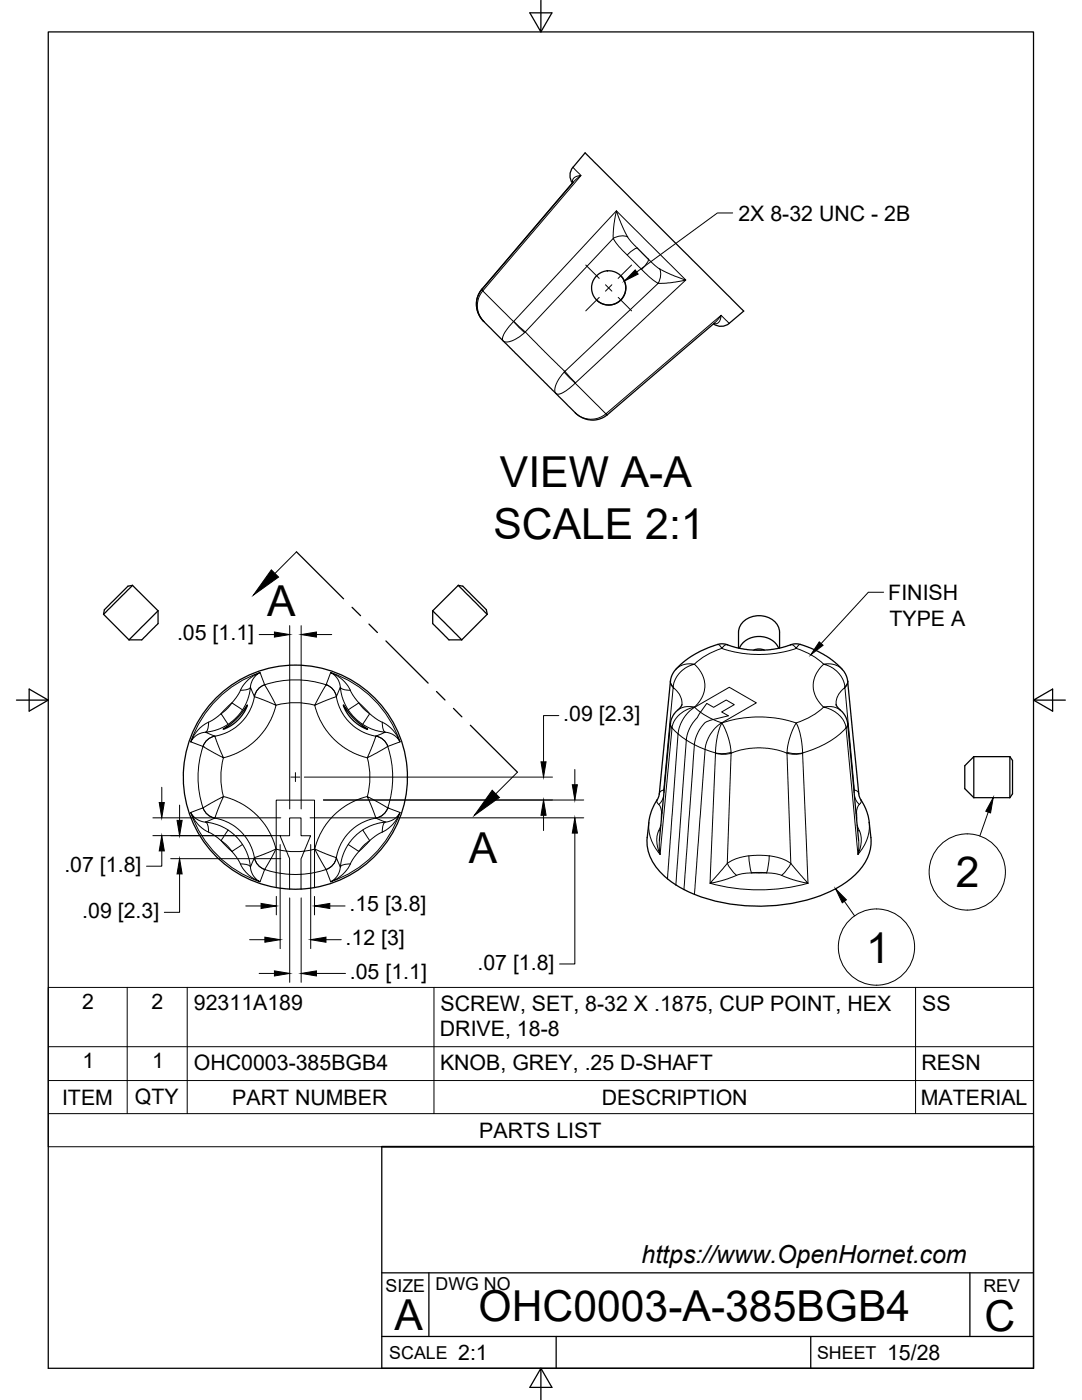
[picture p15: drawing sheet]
<svg xmlns="http://www.w3.org/2000/svg" width="216mm" height="279mm" viewBox="0 0 216 279" stroke-linecap="round" stroke-linejoin="round" font-family="sans-serif">
<defs><g id="words">
<g font-size="8.5">
<text x="99.8" y="97.2">VIEW A-A</text>
<text x="98.5" y="107.5">SCALE 2:1</text>
<text x="53.3" y="123">A</text>
<text x="93.6" y="172.2">A</text>
<text x="190.7" y="177.1">2</text>
<text x="172.8" y="192.1">1</text>
<text x="95.5" y="263.7">OHC0003-A-385BGB4</text>
<text x="78.7" y="265.3">A</text>
<text x="196.5" y="265.7">C</text>
</g>
<text font-size="5" x="128" y="252.1">https://www.OpenHornet.com</text>
<g font-size="4.3">
<text x="147.3" y="44">2X 8-32 UNC - 2B</text>
<text x="177.2" y="119.8">FINISH</text>
<text x="177.5" y="124.8">TYPE A</text>
<text x="35.3" y="127.7">.05 [1.1]</text>
<text x="112.4" y="143.9">.09 [2.3]</text>
<text x="12.8" y="174">.07 [1.8]</text>
<text x="16.4" y="183.2">.09 [2.3]</text>
<text x="69.7" y="181.9">.15 [3.8]</text>
<text x="69" y="188.6">.12 [3]</text>
<text x="69.8" y="195.4">.05 [1.1]</text>
<text x="95.3" y="193.5">.07 [1.8]</text>
<text x="16.4" y="201.4">2</text>
<text x="30.2" y="201.4">2</text>
<text x="38.7" y="201.6">92311A189</text>
<text x="87.9" y="201.7">SCREW, SET, 8-32 X .1875, CUP POINT, HEX</text>
<text x="184" y="201.7">SS</text>
<text x="87.8" y="206.8">DRIVE, 18-8</text>
<text x="16.5" y="213.2">1</text>
<text x="30.4" y="213.2">1</text>
<text x="38.7" y="213.5">OHC0003-385BGB4</text>
<text x="87.8" y="213.5">KNOB, GREY, .25 D-SHAFT</text>
<text x="183.9" y="213.5">RESN</text>
<text x="12.4" y="220.5">ITEM</text>
<text x="26.9" y="220.4">QTY</text>
<text x="46.3" y="220.5">PART NUMBER</text>
<text x="120.1" y="220.5">DESCRIPTION</text>
<text x="183.7" y="220.5">MATERIAL</text>
<text x="95.6" y="227.1">PARTS LIST</text>
<text x="91.4" y="271.4">2:1</text>
<text x="177" y="271.4">15/28</text>
</g>
<g font-size="3.5">
<text x="76.9" y="257.8">SIZE</text>
<text x="86.9" y="257.4">DWG NO</text>
<text x="196.2" y="257.8">REV</text>
<text x="77.7" y="271.2">SCALE</text>
<text x="163" y="271.2">SHEET</text>
</g>
</g></defs>
<!-- layer: Visible -->
<g fill="none" stroke="#000" stroke-width=".25">
<path d="M114.2 36.5l-18.1 21.2M114.3 33.4l2.5-2.9 31.6 31.6-2.9 2.4a2.53 2.53 0 0 1-3.1 .1M114.3 33.4a2.55 2.55 0 0 0-.1 3.1M114.4 36.4l-18.3 21.5M96.1 57.8l-.9 1.7-.1 1.5 .4 1.7 1 1.5M96.1 57.9l-.7 1-.3 1.4 .1 1.7 .5 1.1 .7 1 8.7 8.7 10.4 10.2 1.6 .7 1.4 .1 1.6-.4 1-.6M96.1 57.7v.1M123.9 55l.7 1.1 .3 1-.2 1.3-.6 1.2-1 .9-1.6 .4-1.3-.3-1.2-.7M127.2 49.6l2.1 2.1M142.5 64.5l-21.4 18.3M26.4 116.8l-5.7 5.8M26.4 116.8l-.9 .2-3.4 3.4-1.3 1.3-.1 .9"/>
<path d="M26.4 116.8l5.1 5.1M91.4 116.8l5.8 5.8M91.4 116.8l1 .2 1.2 1.3 3.4 3.4 .2 .9M91.4 116.8l-5.1 5.1M20.7 122.6l5 5.1M31.5 121.9v2.6l-.7 .7-2.5 2.5h-2.6M31.5 121.9l-5.8 5.8M86.3 121.9v2.6l3.3 3.2h2.5M86.3 121.9l5.8 5.8M97.2 122.6l-5.1 5.1M134.9 133.5l1.9-1.7 2-1.3 2.6-1.3 2.5-.7h.8l3.2 1 3.1 .3 3.4-.2 1.8-.4 2-.7h1l1.9 .6 2 .8 3 1.9 2.3 2.2 .7 1.5 2.3 23 .2 .9 1.4 2.7 .4 1.9a11.2 11.2 0 0 1-.3 7.3 15 15 0 0 1-7.7 6.7 34.4 34.4 0 0 1-30.2-1.2 13.7 13.7 0 0 1-5.6-6.2 7.6 7.6 0 0 1-.5-3.4l.6-4.3 .4-1.3 1.2-2.3 .2-.7 2.3-22.7 .3-1.2zM147.4 129.3v-3.1a3.9 3.9 0 0 1 4.9-3.3 3.6 3.6 0 0 1 3.3 3.3v3.1"/>
<path d="M147.5 129.4a4.4 4.4 0 0 1 7.9 0M150.4 129.7l1.3-.2 .8 .2M49.3 140.8l.1-.1-.5 1.1-1.1 1.6-1.8 1.5-1.5 .6 1.6-1.1 1.4-1.2zM68.5 140.7l2.2 2.8 2.6 2-1.4-.6-1.5-1.2-1.3-1.7zM136.1 140.6l-.5 .8-1.1 1.2-.7 1.6-2.2 23.5M166.8 140.6l.2 .5 1.6 1.7 .5 1.5M169.1 144.3l2.2 23.4M194.3 151l-1.8 1.8v4.6l1.8 1.8M194.3 151v8.2M194.3 159.2h7.2M194.3 151h7.2M201.5 151v8.2"/>
<path d="M201.5 151l.5 .8v6.6l-.5 .8"/>
<circle cx="121.4" cy="57.5" r="3.4"/>
<circle cx="58.9" cy="155.1" r="22.4"/>
</g>
<!-- layer: Visible Narrow -->
<g fill="none" stroke="#000" stroke-width=".2">
<path d="M114.2 36.6l-.1 .1M114.3 36.3v.1M114.3 33.4l1.6 1.6-19.6 23.1 6.2 6M114.4 36.4l1.5-1.4-.8 .2-.5 .3-.3 .4v.6M96.1 57.8a.39 .39 0 0 1 .1 .4 .39 .39 0 0 1-.2 .3l-.6 1.3-.2 1.4 .5 1.7 .8 1.3M96.2 57.7l.2 .3M122.4 47.6l.6 1 1.4 1.6 4.9 4.8 2 1.5-18.6 17.6-7.9-7.8zM123 42.1l.9 2.5 1.3 2.7a3.3 3.3 0 0 0-2.8 .3v-2.1zM125.2 47.3l.7 .9 1.3 1.3a2.12 2.12 0 0 0-1.5 .9l-.5 .5M129.3 51.7l1.7 1.5 .9 .6 2.6 1.2 2.3 .9-2.7 .5-2.8 .1 .4-1a2.83 2.83 0 0 0-.1-1.8M129.4 51.7a2.12 2.12 0 0 1-.8 1.5l-.6 .6M96.4 64.1l.1 .1"/>
<path d="M102.5 64.2l-1.9 2.4-.3 .9 .1 .5 .6 .3 1.2-.3 1.3-.7 1.2-.9M102.5 64.2l2.2 2.2M102.5 64.1l20.5-22 11.2 11.1 2.6 2.7-22 20.6 6.1 6.1M102.5 64.1l2.3 2.1-.1 .2M112.7 74.1l-1.1 1.4-.7 1.4-.2 1.2 .1 .3 .3 .3 .6-.1 .9-.4 2.2-1.7-2.2-2.2M112.7 74.1l2.1 2.3M142.5 64.5l1.4-1.6-.2 .9-.3 .5-.3 .3-.6-.1 .1 .1M145.5 64.5l-1.6-1.6-23 19.7M114.8 82.4l1.4 .9 1.6 .4 1.5-.2 1.6-.9M120.9 82.6l.2 .2M121 82.5l.2 .2M50 137.2l.4-1.6 .6-.8 .9-.6-1.8 1-1 .9-.6 .8-1.1 1.9-1.1 1.5"/>
<path d="M50 137.2a1.51 1.51 0 0 1-1.4 .5l-.6 .1M50.8 139h.1M52.8 136.7a19.4 19.4 0 0 1 12.3 0M52.8 136.7l-.9-2.5a22.1 22.1 0 0 0-13.8 13.9l2.4 .9M52.8 136.7l2.3 4.1-4.3-1.8M52.8 136.7a3.1 3.1 0 0 0-2 2.3M65.1 136.7l.9-2.5a22.1 22.1 0 0 1 13.8 13.9l-2.4 .9M65.1 136.7h.1M65.1 136.7l-2.3 4.1 4.3-1.8M65.1 136.7a3.1 3.1 0 0 1 2 2.3 3.1 3.1 0 0 0-2-2.3M67.1 139h.1M67.9 137.2l.3 1.7 .4 1.2 .6 1.2 1.2 1.6 1.5 1.4 1.4 .8 1.8 .7 1.8 .3-1 .4a2.33 2.33 0 0 1-2.2 .1l-2.3-1.1-1.7-1.4-1.6-2.1-.7-1.9a2.42 2.42 0 0 1 .3-2.5z"/>
<path d="M67.9 137.2l-.4-1.6-.7-.8-.8-.6 1.2 .6 1.6 1.3 .6 .8 1.1 1.9 1.1 1.5-2.1 1.4M67.9 137.2a1.51 1.51 0 0 0 1.4 .5l.6 .1M133.8 136a1.48 1.48 0 0 0 .5 1.2M133.8 135.9a1.37 1.37 0 0 0 .5 1.1M134.3 137v.2M134.8 133.6l.6-.5 1-.4 1-.2 1.2 .1-1.7 .6-1.2 1-1 1.4-.4 1.4M143.2 128.6l.4 .2 .4 .6 .6-.6 .6-.1M144 129.4l1.5 .5 2.6 .5 3.1 .2 3.6-.2 4.1-1M144 129.4a13.6 13.6 0 0 0-5.4 3.2l1 1.1 .5 .8 .4 1.2 .2 .9-.2 1.4-.3 .9-.6 1.1-1 1.1M158.9 129.4a13.9 13.9 0 0 1 5.4 3.2M159.7 128.6l-.4 .2-.4 .6-.6-.6-.6-.1M164.3 132.6l-1.4 1.8-.5 1.3-.1 .9v1.1l.3 1 .7 1.3 1 1.1"/>
<path d="M168.1 133.6l-.2-.1a4.1 4.1 0 0 0-3.6-.9l1.5 .5 1.4 1.1 1 1.4 .4 1.4M169.1 135.9a1.37 1.37 0 0 1-.5 1.1M169.2 136a1.48 1.48 0 0 1-.6 1.2v-.2M40.5 149a19.4 19.4 0 0 0 0 12.2M40.5 149h.1M41 146.1l2.8-.6 1.5-.8 1.1-.8 1.4-1.4 1.1-1.8 .7-1.7 .4-1.8 .4 .9a2.22 2.22 0 0 1 .1 2.2l-1.1 2.3-1.5 1.8-2.1 1.5-1.8 .8a2.42 2.42 0 0 1-2.5-.4zM41.6 144.1v.6a1.38 1.38 0 0 1-.7 1.4l-.8 .2-.9 .5-.7 .6-.4 .7 .8-1.7 1-1.2 1-.7 1.8-.9 1.4-1.2 1.4 2.1M42.9 146.9l1.7 4.3-4.1-2.2M42.9 146.9a3.1 3.1 0 0 0-2.4 2.1M46.3 140.3l-2.2 2.1a7.9 7.9 0 0 0 2.2-2.1l2.1 1.4M55.1 140.8l-1 2.7-1.5 2.5a14 14 0 0 1-8 5.2 14.6 14.6 0 0 0 0 7.8l2.1 .6 1.7 .9 1.8 1.3 1.4 1.3 1.3 1.5 1.1 1.9 1.1 3M62.8 140.8l1 2.7 1.5 2.5a14 14 0 0 0 8 5.2 14.9 14.9 0 0 1 0 7.8l-2.1 .6-1.3 .7-1.7 1-1.4 1.3-1.1 1-1.4 2-.8 1.8-.7 2.1"/>
<path d="M62.8 140.7a14.9 14.9 0 0 0-7.7 0M71.6 140.3a7.9 7.9 0 0 0 2.2 2.1l-1.4 2.1M71.6 140.3l2.7 2.6 3.6 2.3 1.1 1.2 .8 1.7-.4-.7-.7-.6-1-.5-.8-.2a.83 .83 0 0 1-.5-.8l-.1-1.2M73.3 159l4.1 2.2a3 3 0 0 1-2.4 2.1zM75 146.9a3.1 3.1 0 0 1 2.4 2.1M75 146.9l-1.7 4.3 4.1-2.2M77.4 149a19.4 19.4 0 0 1 0 12.2M131.1 159.6v.4l.3 .5M132.4 158.8l-.2 .8-.7 .9M132.4 157.7l-.5 .2-.3 .6M132.4 157.7h.1M132.4 157.7l.1 .5"/>
<path d="M133.8 144.5l.3 .8M133.8 144.3v.5l.3 .5M134.1 145.3l-2.4 25.2a8.5 8.5 0 0 1-2.2-6.4M134.1 145.3h.1M134.1 145.3l1.2 1.2M135.3 146.5l1.6 1.2M135.3 146.5l-2.1 28.9M136.1 140.6l-.1-.9-.4-1-1.3-1.5-1.9 20.5M136.9 147.7a18.8 18.8 0 0 0 6.9 2.7l2.1-.3M136.9 147.7l.3-1.5 .6-1.2 3.2-4.6 1.4 .8 2.5-1.5 1.6 .9-2.5 1.5 1.4 .8-3.9 .9a4 4 0 0 0-2.1 2.1l-.6 1.3-.2 1.4-2.1 28.9M136.9 147.7l-2 28.9M138.6 141.1h.1"/>
<path d="M138.6 141.1l-1.6 .6-1.6 1-.9 1.3-.4 1.3M138.6 141.1h-1.9l-.8 .2-.7 .4M138.6 141.1l2.3 1.8 3.1 1.4M144 144.3h.1M144 144.3l6.9-4-5.4-3.1-7 4-.8 .6-.8 .9-.8 1.2-.6 1.3-.2 1.3M144 144.3l-1.2 .9-1 1.3-.8 1.6-.3 1-2.1 29.4M144 144.3l3.6-.9 3.1-.3 3.9 .2 2.5 .5 1.8 .5M145.9 150.3l-1.5 .2-1.6-.2M157 150.2l.6-2.9 .5-1.6 .8-1.4 .7 2 .5 3.3 1.1 26.7a36.9 36.9 0 0 1-19.5 0l1.1-27.1 .6-3.2 .6-1.7 .7 1.3 .7 1.7 .3 1.6 .2 1.4M157 150.2v.1l1 .2 2.2-.2M157 150.1l1.6 .3 1.6-.1M164.3 141.1a13.9 13.9 0 0 1-5.4 3.2"/>
<path d="M166.8 140.6l.1-1 .4-.9 1.3-1.5 1.8 20.5M167.7 141.7l-.7-.4-.8-.2h-1.9l1.6 .6 1.7 1.1 .9 1.3 .3 1.2M168.8 145.3a18.1 18.1 0 0 1-8.6 5M168.8 145.3l2.4 25.2a8.5 8.5 0 0 0 2.2-6.4M169.1 144.3v.5l-.3 .5M169.2 144.5l-.3 .8M170.5 157.7l.6 .3 .3 .5M170.5 157.7l-.1 .5M170.5 158.8l.3 .8 .7 .9M171.8 159.6v.5l-.3 .4M38.1 162.1a22 22 0 0 0 13.8 13.9M40.5 161.2l-2.4 1"/>
<path d="M40.5 161.2l4.1-2.2-1.7 4.3M40.5 161.2a3.1 3.1 0 0 0 2.4 2.1M41 164.1l2.3 .5 2.2 1.1M41 164.1l-.6-.1-1-.4-.7-.6-.6-.8 .6 1.2 .8 1.1 .8 .8 1.3 .8M41 164.1l.9-.4a2.26 2.26 0 0 1 2.2-.1l2.4 1.1 1.7 1.4 1.5 2.1 .8 1.9a2.42 2.42 0 0 1-.3 2.5l-.2 .4M41 164.1a1.51 1.51 0 0 1 .6 1.3v.7M41.6 166.1l1.1 .6a12 12 0 0 1 2.8 2.5l.8 .7M42.9 163.3h.1M46.3 169.9l2.1-1.4 .6 1.1 .6 1.6 .5 2.5 .2 .6 .6 1 1 .7-1.4-.7-1.4-1.2-.7-.9-1-1.8zM48 172.4h.6a1.51 1.51 0 0 1 1.4 .6M48.4 168.5l-1-1.3-1.4-1.2a.46 .46 0 0 0-.5-.3 .46 .46 0 0 0-.4 .5l-1 1.6a7.9 7.9 0 0 1 2.2 2.1M50.8 171.2a3.1 3.1 0 0 0 2 2.3"/>
<path d="M52.8 173.5l2.3 .6M52.8 173.5l-.9 2.5M52.8 173.5h.1M55.1 169.5h.1M55.1 169.5l-2.3 4M55.1 169.5l-4.3 1.7M55.1 174.1v3M55.1 169.5v4.6M55.1 169.5v-9.8h7.7v9.8M55.1 169.5l2.1 .4M55.1 174.1l2.7 .4h2.3M57.1 169.9l-1.2-3.1h1.9v-3.6h2.3v3.6h1.9l-1.3 3.1"/>
<path d="M57.1 169.9l.7 1.5v6M57.2 169.9l1.7 .1 1.8-.1M60.1 174.5v2.9M60.7 169.9l-.6 1.5v3.1M62.8 174.1l-2.7 .4M62.8 169.5l-2.1 .4M62.8 174.1v3M62.8 169.5v4.6M65.1 173.5l.9 2.5M65.1 173.5l-2.3 .6M65.1 173.5a3.1 3.1 0 0 0 2-2.3 3.1 3.1 0 0 1-2 2.3M67.1 171.2h.1"/>
<path d="M67.1 171.2l-4.3-1.7 2.3 4M69.5 168.5l-1 2.1-.6 2.4M69.9 172.4h-.6a1.51 1.51 0 0 0-1.4 .6M71.6 169.9l-1.1 1.5-1 1.8-.7 .9-1.4 1.2-1.4 .7 .8-.6 .6-.7 .4-1 .1-.7M72.4 165.7l-1.3 .9-1.3 1.4a.46 .46 0 0 0-.2 .5 .46 .46 0 0 0 .4 .4l1.6 1a7.9 7.9 0 0 1 2.2-2.1l-2.2 2.1M76.9 164.1l.8-.2 1-.5 .7-.6 .4-.6-.6 1.2-.8 1.1-.8 .8-1.3 .8M76.9 164.1l-2.4 .5-2.1 1.1 1.4 2.1 1.4-1.2 1.1-.5M76.9 164.1l-1-.4a2.26 2.26 0 0 0-2.2-.1l-2.3 1.1-1.7 1.4-1.6 2.1-.7 1.9a2.42 2.42 0 0 0 .3 2.5l.2 .4M76.9 164.1a1.51 1.51 0 0 0-.6 1.3v.7M77.4 161.2l2.4 1M77.4 161.2h.1M79.8 162.1a22 22 0 0 1-13.8 13.9"/>
<path d="M131.4 160.5l.4 .7 .2 .9M131.5 165.7l.3 .1M131.9 164.7l-.7 1.8-.2 1.1 .2 1.4 .5 1.5-.1-2.8M132 162.1v1.4M132 162.1l.1 .2M132.1 162.1h-.1M145.1 172.3l-3.4 4 2.9-.7 2.3-.9M145.1 172.3l.8-22 2.1-.7 3.1-.4 3.3 .3 2.6 .8 .8 22M145.1 172.3l.8 1.2 1.1 1.2M149.4 170.8l.2 1.8 .3 1.6h3.1M153 174.2l1.7 .1 1.3 .4M153 174.2l-2.1-.1-1.8 .1-2.2 .5"/>
<path d="M153.5 170.8l-.2 1.8-.3 1.6M153.5 170.8l2.6 .6 1.7 .9M153.5 170.8l-2.6-.1-2.1 .2-2 .5-1.7 .9M157.8 172.3l3.4 4-2.9-.7-2.3-.9M157.8 172.3l-.7 1.2-1.1 1.2M170.8 162.1l.1 1.4M171 164.7l.5 1.1M171.5 165.7l-.3 .1M171.5 160.5l-.4 .7-.3 1.1M171.5 165.8l.2 .7 .2 1.5-.3 1.3-.4 1.2 .2-1.4-.1-1.4"/>
</g>
<!-- layer: Titleblock -->
<path d="M76.2 228.9v44.2h130v-44.2M76.2 254h130M85.6 254v12.7M193.5 254v12.7M76.2 266.7h130M111 266.7v6.4M161.8 266.7v6.4" fill="none" stroke="#000" stroke-width=".25"/>
<path d="M76.2 228.9h130" fill="none" stroke="#000" stroke-width=".36"/>
<!-- layer: Border -->
<path d="M9.6 6.4h196.6v266.7h-196.6zM107.9 0v6.4l-2.2-3.8h4.4l-2.2 3.8M3.3 139.7h6.3l-3.8-2.2v4.4l3.8-2.2M206.2 139.7l3.8 2.2v-4.4l-3.8 2.2h6.4M107.9 273.1l2.2 3.8h-4.4l2.2-3.8v6.3" fill="none" stroke="#000" stroke-width=".25"/>
<!-- layer: Parts Lists -->
<path d="M9.6 197.1h196.6v31.8h-196.6zM25.4 197.1v25.2M37.4 197.1v25.2M86.6 197.1v25.2M182.7 197.1v25.2M9.6 215.6h196.6M9.6 208.9h196.6M9.6 222.3h196.6" fill="none" stroke="#000" stroke-width=".2"/>
<!-- layer: Section Lines -->
<path d="M59.2 110.1l9.4 9.4M70.3 121.2l1.6 1.7M73.6 124.5l1.7 1.7M77 127.9l8.4 8.4M87.1 138l1.7 1.7M90.5 141.4l1.7 1.7M93.9 144.7l9.4 9.4" fill="none" stroke="#000" stroke-width=".25"/>
<path d="M59.2 110.1l-4.3 4.3M103.3 154.1l-4.4 4.3" fill="none" stroke="#000" stroke-width=".2"/>
<path d="M54.1 113.7l1.5 1.5-5 3.6zM98.2 157.7l1.5 1.5-5.1 3.6z" fill="#000" stroke="#000" stroke-width=".2"/>
<!-- layer: Leaders -->
<path d="M163.5 128.1l.7 .7-2.4 1.9z" fill="#000" stroke="#000" stroke-width=".2"/>
<path d="M176.3 118.2h-3l-9.4 10.2" fill="none" stroke="#000" stroke-width=".2"/>
<!-- layer: Balloons -->
<g fill="none" stroke="#000" stroke-width=".2">
<circle cx="193" cy="174" r="7.6"/>
<circle cx="174.9" cy="189" r="7.6"/>
</g>
<!-- layer: 0 -->
<path d="M198.2 159.2l-.5 3-1-.3zM166.7 177.4l2.2 2.2-.8 .6z" fill="#000" stroke="#000" stroke-width=".2"/>
<path d="M168.5 179.9l2 2.9M197.2 162.1l-1.7 4.7" fill="none" stroke="#000" stroke-width=".2"/>
<!-- layer: Smart Centers -->
<path d="M116.9 52.9l2.7 2.7M119.6 59.4l-2.7 2.6M120.8 56.8l1.3 1.3M122.1 56.8l-1.3 1.3M123.4 59.4l2.6 2.6M126 52.9l-2.7 2.7M58 155.1h1.8M58.9 154.2v1.8" fill="none" stroke="#000" stroke-width=".2"/>
<!-- layer: FD_Dimensions -->
<g fill="none" stroke="#000" stroke-width=".2">
<path d="M51.7 126.6h3.1M57.8 124.9v36.5M60.1 124.9v36.5M63.1 126.6h3.1M32.3 157.1v3.1M60.7 155.1h49.5M64.5 159.7h52M111.5 142.8h-3v9.2M114.7 153.6v3M30.5 163.2h25.5M30.5 166.8h25.5M32.3 169.8v3.1h-3.1"/>
<path d="M34.1 171.4h21.9M35.8 174.4v7.7h-3M35.8 160.7v3M55.1 178.9v3.7M55.9 168.6v20.7M57.8 179.2v16.8M60.1 179.2v16.8M61.9 163.2h54.6M62 168.6v20.7M62.8 178.9v3.7M108.5 162.7v3.1M114.7 166.3v26.1h-3"/>
<path d="M49 180.8h3.1M49.8 187.5h3.1M51.7 194.3h3.1M63.1 194.3h5.8M65 187.5h3.1M65.8 180.8h3.1"/>
</g>
<g fill="#000" stroke="#000" stroke-width=".2">
<path d="M54.8 126.1l3 .5-3 .5zM60.1 126.6l3-.5v1zM107.9 152h1.1l-.5 3.1zM114.2 156.6h1l-.5 3.1zM31.8 160.2h1l-.5 3zM32.3 166.8l.5 3h-1zM35.3 163.7h1l-.5 3.1zM35.8 171.4l.5 3h-1zM108.5 159.7l.5 3h-1.1zM114.7 163.2l.5 3.1h-1zM52.1 180.3l3 .5-3 .5zM52.9 187l3 .5-3 .5z"/>
<path d="M54.8 193.8l3 .5-3 .5zM60.1 194.3l3-.5v1zM62 187.5l3-.5v1zM62.8 180.8l3-.5v1z"/>
</g>
<!-- layer: Hole Notes -->
<path d="M126.7 53.9l.6 .8-2.7 1.4z" fill="#000" stroke="#000" stroke-width=".2"/>
<path d="M146.2 42.5h-3l-16.2 11.8" fill="none" stroke="#000" stroke-width=".2"/>
<use href="#words"/>
</svg>
